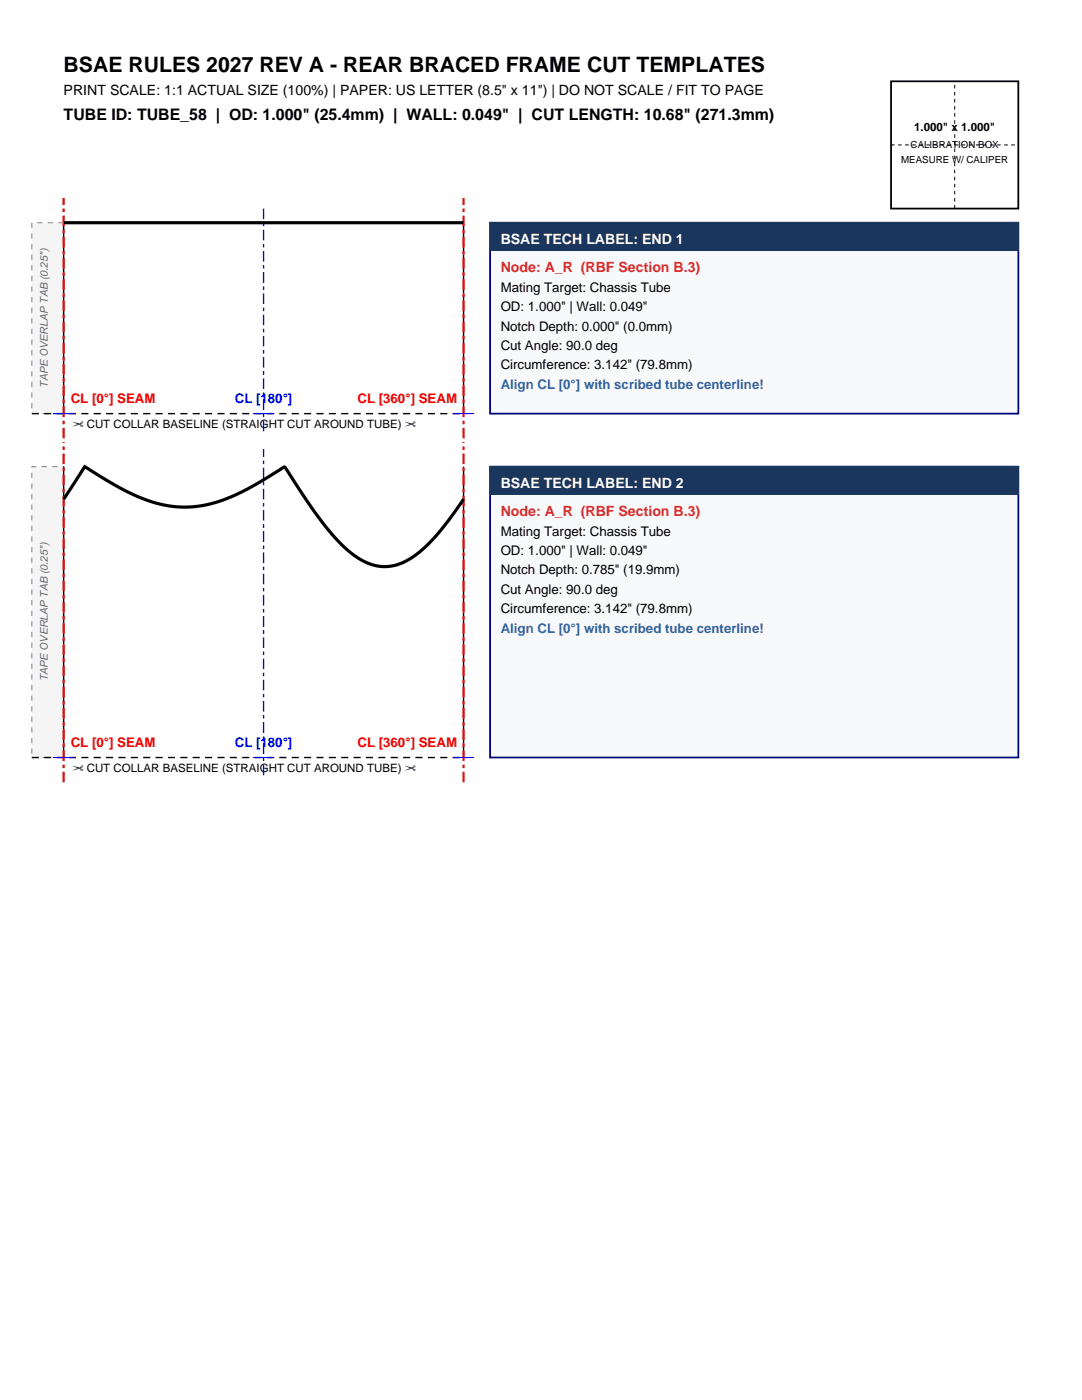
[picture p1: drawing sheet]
<svg xmlns="http://www.w3.org/2000/svg" width="216mm" height="279mm" viewBox="0 0 216 279" stroke-linecap="round" stroke-linejoin="round" font-family="sans-serif">
<defs><g id="words">
<text font-size="4.2" x="12.7" y="14.5">BSAE RULES 2027 REV A - REAR BRACED FRAME CUT TEMPLATES</text>
<text font-size="3.2" x="12.7" y="24">TUBE ID: TUBE_58 | OD: 1.000&quot; (25.4mm) | WALL: 0.049&quot; | CUT LENGTH: 10.68&quot; (271.3mm)</text>
<text font-size="2.8" x="12.7" y="19.1">PRINT SCALE: 1:1 ACTUAL SIZE (100%) | PAPER: US LETTER (8.5&quot; x 11&quot;) | DO NOT SCALE / FIT TO PAGE</text>
<g font-size="2.8" fill="#fff">
<text x="99.9" y="48.7">BSAE TECH LABEL: END 1</text>
<text x="99.9" y="97.4">BSAE TECH LABEL: END 2</text>
</g>
<g font-size="2.8" fill="#c53030">
<text x="99.9" y="54.3">Node: A_R (RBF Section B.3)</text>
<text x="99.9" y="103">Node: A_R (RBF Section B.3)</text>
</g>
<g font-size="2.6">
<text x="99.9" y="58.2">Mating Target: Chassis Tube</text>
<text x="99.9" y="62.1">OD: 1.000&quot; | Wall: 0.049&quot;</text>
<text x="99.9" y="66">Notch Depth: 0.000&quot; (0.0mm)</text>
<text x="99.9" y="69.8">Cut Angle: 90.0 deg</text>
<text x="99.9" y="73.7">Circumference: 3.142&quot; (79.8mm)</text>
<text x="99.9" y="106.9">Mating Target: Chassis Tube</text>
<text x="99.9" y="110.8">OD: 1.000&quot; | Wall: 0.049&quot;</text>
<text x="99.9" y="114.7">Notch Depth: 0.785&quot; (19.9mm)</text>
<text x="99.9" y="118.5">Cut Angle: 90.0 deg</text>
<text x="99.9" y="122.4">Circumference: 3.142&quot; (79.8mm)</text>
</g>
<g font-size="2.6" fill="#2b6cb0">
<text x="99.9" y="77.6">Align CL [0°] with scribed tube centerline!</text>
<text x="99.9" y="126.3">Align CL [0°] with scribed tube centerline!</text>
</g>
<g font-size="2.6" fill="#f00">
<text x="14.1" y="80.4">CL [0°] SEAM</text>
<text x="71.3" y="80.4">CL [360°] SEAM</text>
<text x="14.1" y="149.1">CL [0°] SEAM</text>
<text x="71.3" y="149.1">CL [360°] SEAM</text>
</g>
<g font-size="2.6" fill="#00f">
<text x="46.9" y="80.4">CL [180°]</text>
<text x="46.9" y="149.1">CL [180°]</text>
</g>
<g font-size="2.3">
<text x="182.4" y="26.1">1.000&quot; x 1.000&quot;</text>
<text x="14.5" y="85.4">✂ CUT COLLAR BASELINE (STRAIGHT CUT AROUND TUBE) ✂</text>
<text x="14.5" y="154">✂ CUT COLLAR BASELINE (STRAIGHT CUT AROUND TUBE) ✂</text>
</g>
<g font-size="2.1" fill="#696969">
<text x="9.5" y="77.3" transform="rotate(-90 9.5 77.3)">TAPE OVERLAP TAB (0.25&quot;)</text>
<text x="9.5" y="136" transform="rotate(-90 9.5 136)">TAPE OVERLAP TAB (0.25&quot;)</text>
</g>
<g font-size="1.9">
<text x="181.7" y="29.6">CALIBRATION BOX</text>
<text x="179.8" y="32.5">MEASURE W/ CALIPER</text>
</g>
</g></defs>
<path d="M177.8 16.2h25.4v25.4h-25.4z" fill="none" stroke="#000" stroke-width=".35"/>
<path d="M177.8 28.9h25.4M190.5 41.6v-25.4" fill="none" stroke="#000" stroke-width=".2" stroke-dasharray=".7 .7" stroke-linecap="butt"/>
<path d="M6.3 44.4h6.4v38.1h-6.4z" fill-rule="evenodd" fill="#f5f5f5" stroke="#808080" stroke-width=".2" stroke-dasharray="1.1 1.1" stroke-linecap="butt"/>
<path d="M6.3 82.5h86.2" fill="none" stroke="#000" stroke-width=".28" stroke-dasharray="1.4 1.1" stroke-linecap="butt"/>
<path d="M12.7 44.4v38.1M92.5 44.4v38.1" fill="none" stroke="#000" stroke-width=".28"/>
<path d="M12.7 87.5v-48M92.5 87.5v-48" fill="none" stroke="#f00" stroke-width=".42" stroke-dasharray="2.1 .7 .7 .7" stroke-linecap="butt"/>
<path d="M52.6 86.1v-45.2" fill="none" stroke="#00f" stroke-width=".28" stroke-dasharray="2.1 .7 .7 .7" stroke-linecap="butt"/>
<path d="M10.6 82.5h4.2M50.5 82.5h4.2M90.4 82.5h4.2" fill="none" stroke="#00f" stroke-width=".21"/>
<path d="M12.7 44.4h79.8" fill="none" stroke="#000" stroke-width=".63" stroke-linecap="butt"/>
<path d="M97.8 44.4h105.4v38.1h-105.4z" fill-rule="evenodd" fill="#f8f9fa" stroke="#000080" stroke-width=".35"/>
<path d="M97.8 44.4h105.4v5.7h-105.4z" fill-rule="evenodd" fill="#1a365d"/>
<path d="M6.3 93.1h6.4v58.1h-6.4z" fill-rule="evenodd" fill="#f5f5f5" stroke="#808080" stroke-width=".2" stroke-dasharray="1.1 1.1" stroke-linecap="butt"/>
<path d="M6.3 151.2h86.2" fill="none" stroke="#000" stroke-width=".28" stroke-dasharray="1.4 1.1" stroke-linecap="butt"/>
<path d="M12.7 93.1v58.1M92.5 93.1v58.1" fill="none" stroke="#000" stroke-width=".28"/>
<path d="M12.7 156.1v-67.9M92.5 156.1v-67.9" fill="none" stroke="#f00" stroke-width=".42" stroke-dasharray="2.1 .7 .7 .7" stroke-linecap="butt"/>
<path d="M52.6 154.7v-65.1" fill="none" stroke="#00f" stroke-width=".28" stroke-dasharray="2.1 .7 .7 .7" stroke-linecap="butt"/>
<path d="M10.6 151.2h4.2M50.5 151.2h4.2M90.4 151.2h4.2" fill="none" stroke="#00f" stroke-width=".21"/>
<path d="M12.7 99.6l4.2-6.5 6.5 4 4.6 2.2 2.3 .8 2.2 .6 2.2 .4 2.2 .1 2-.1 2.3-.3 2.2-.6 2.2-.8 4.9-2.4 6.2-3.8 .2 .1 4.3 6.5 3.1 4.4 2.6 3.2 2.7 2.6a10.2 10.2 0 0 0 9.1 2.8 17.7 17.7 0 0 0 8.7-6.3l2.4-3.1 2.7-3.8" fill="none" stroke="#000" stroke-width=".63" stroke-linecap="butt"/>
<path d="M97.8 93.1h105.4v58.1h-105.4z" fill-rule="evenodd" fill="#f8f9fa" stroke="#000080" stroke-width=".35"/>
<path d="M97.8 93.1h105.4v5.7h-105.4z" fill-rule="evenodd" fill="#1a365d"/>
<use href="#words"/>
</svg>
